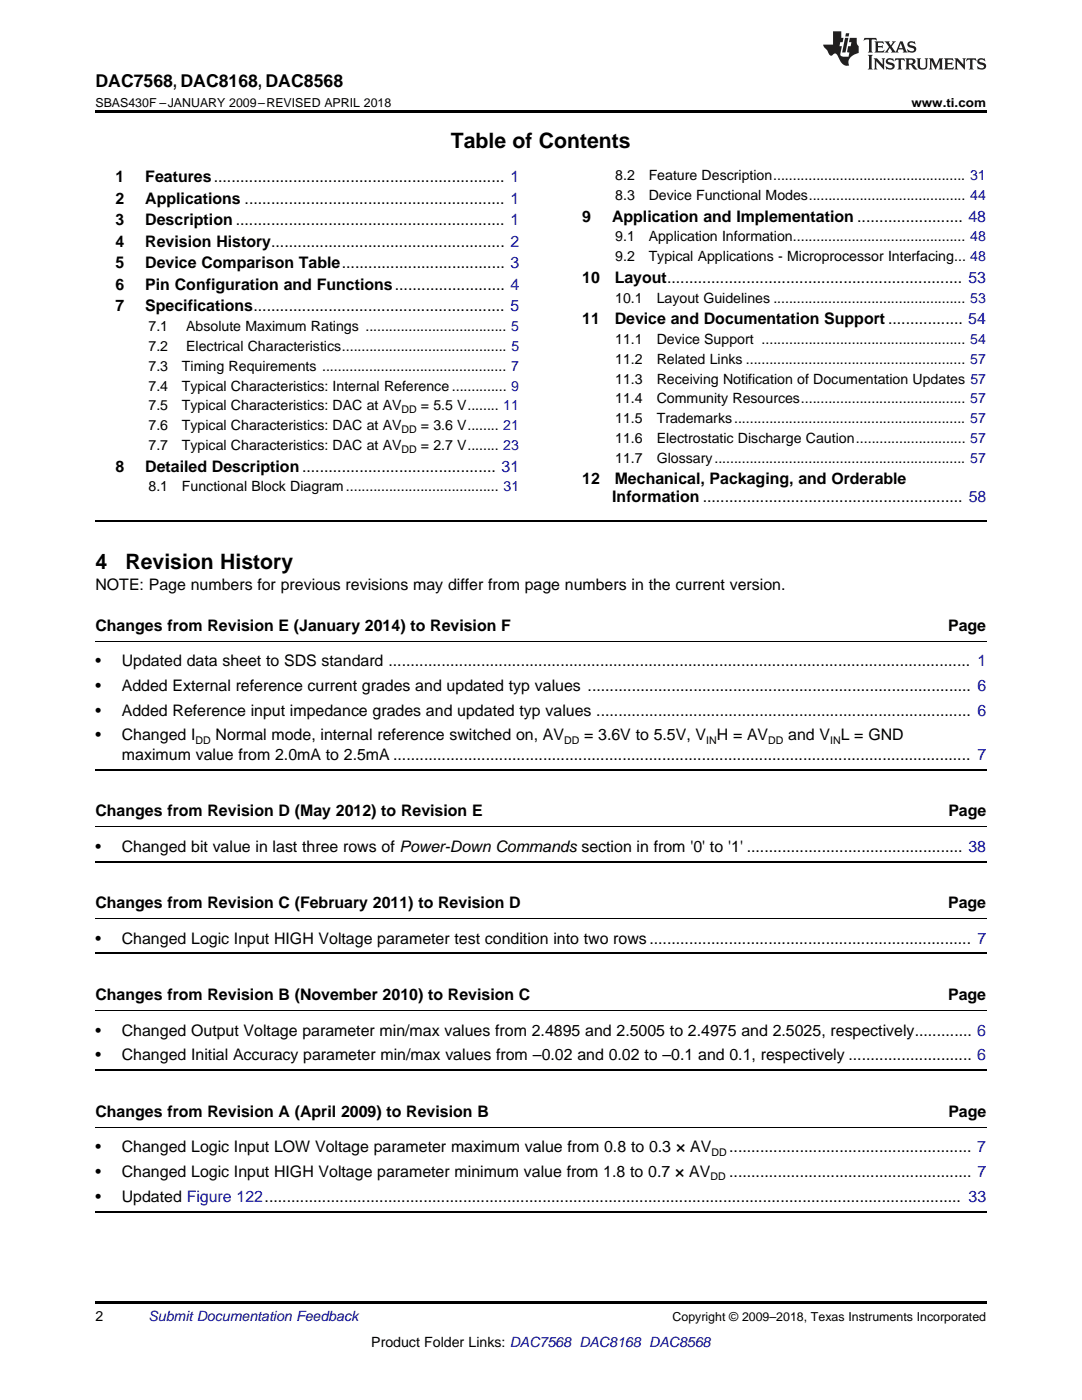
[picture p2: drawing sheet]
<svg xmlns="http://www.w3.org/2000/svg" width="216mm" height="279mm" viewBox="0 0 216 279" stroke-linecap="round" stroke-linejoin="round" font-family="sans-serif">
<defs><g id="words">
<g font-size="4.2">
<text x="90" y="29.6">Table of Contents</text>
<text x="19" y="113.5">4</text>
<text x="25" y="113.5">Revision History</text>
</g>
<text font-size="3.5" x="19" y="17.3">DAC7568, DAC8168, DAC8568</text>
<g font-size="3.2">
<text x="23" y="36.3">1</text>
<text x="23" y="40.6">2</text>
<text x="29" y="36.3">Features.................................................................. 1</text>
<text x="29" y="40.6">Applications ........................................................... 1</text>
<text x="23" y="44.9">3</text>
<text x="29" y="44.9">Description ............................................................. 1</text>
<text x="116.2" y="44.2">9</text>
<text x="122.1" y="44.2">Application and Implementation ........................ 48</text>
<text x="23" y="49.2">4</text>
<text x="23" y="53.6">5</text>
<text x="29" y="49.2">Revision History..................................................... 2</text>
<text x="29" y="53.6">Device Comparison Table..................................... 3</text>
<text x="23" y="57.9">6</text>
<text x="29" y="57.9">Pin Configuration and Functions......................... 4</text>
<text x="116.2" y="56.4">10</text>
<text x="122.7" y="56.4">Layout................................................................... 53</text>
<text x="23" y="62.2">7</text>
<text x="29" y="62.2">Specifications......................................................... 5</text>
<text x="116.2" y="64.7">11</text>
<text x="122.7" y="64.7">Device and Documentation Support ................. 54</text>
<text x="23" y="94.1">8</text>
<text x="29" y="94.1">Detailed Description............................................ 31</text>
<text x="116.2" y="96.7">12</text>
<text x="122.2" y="100.2">Information ........................................................... 58</text>
<text x="122.7" y="96.7">Mechanical, Packaging, and Orderable</text>
<text x="19" y="117.8">NOTE: Page numbers for previous revisions may differ from page numbers in the current version.</text>
<text x="19" y="125.9">Changes from Revision E (January 2014) to Revision F</text>
<text x="189.2" y="125.9">Page</text>
<text x="19" y="133">•</text>
<text x="19" y="137.9">•</text>
<text x="24.3" y="133">Updated data sheet to SDS standard .................................................................................................................................... 1</text>
<text x="24.3" y="137.9">Added External reference current grades and updated typ values ....................................................................................... 6</text>
<text x="19" y="142.8">•</text>
<text x="24.3" y="142.8">Added Reference input impedance grades and updated typ values ..................................................................................... 6</text>
<text x="19" y="147.8">•</text>
<text x="24.3" y="147.8">Changed I</text>
<text x="43" y="147.8">Normal mode, internal reference switched on, AV</text>
<text x="116.6" y="147.8">= 3.6V to 5.5V, V H = AV</text>
<text x="157.3" y="147.8">and V L = GND</text>
<text x="24.3" y="151.7">maximum value from 2.0mA to 2.5mA ................................................................................................................................... 7</text>
<text x="19" y="162.9">Changes from Revision D (May 2012) to Revision E</text>
<text x="189.2" y="162.9">Page</text>
<text x="19" y="170">•</text>
<text x="24.3" y="170">Changed bit value in last three rows of Power-Down Commands section in from '0' to '1' ................................................. 38</text>
<text x="19" y="181.3">Changes from Revision C (February 2011) to Revision D</text>
<text x="189.2" y="181.3">Page</text>
<text x="19" y="188.3">•</text>
<text x="24.3" y="188.3">Changed Logic Input HIGH Voltage parameter test condition into two rows......................................................................... 7</text>
<text x="19" y="199.6">Changes from Revision B (November 2010) to Revision C</text>
<text x="189.2" y="199.6">Page</text>
<text x="19" y="206.7">•</text>
<text x="24.3" y="206.7">Changed Output Voltage parameter min/max values from 2.4895 and 2.5005 to 2.4975 and 2.5025, respectively............. 6</text>
<text x="19" y="211.6">•</text>
<text x="24.3" y="211.6">Changed Initial Accuracy parameter min/max values from –0.02 and 0.02 to –0.1 and 0.1, respectively ............................ 6</text>
<text x="19" y="222.9">Changes from Revision A (April 2009) to Revision B</text>
<text x="189.2" y="222.9">Page</text>
<text x="19" y="230">•</text>
<text x="24.3" y="230">Changed Logic Input LOW Voltage parameter maximum value from 0.8 to 0.3 × AV</text>
<text x="145.5" y="230">....................................................... 7</text>
<text x="19" y="234.9">•</text>
<text x="19" y="239.9">•</text>
<text x="24.3" y="234.9">Changed Logic Input HIGH Voltage parameter minimum value from 1.8 to 0.7 × AV</text>
<text x="24.3" y="239.9">Updated Figure 122.............................................................................................................................................................. 33</text>
<text x="145.5" y="234.9">....................................................... 7</text>
</g>
<g font-size="2.8">
<text x="122.8" y="36">8.2</text>
<text x="129.4" y="36">Feature Description................................................. 31</text>
<text x="122.8" y="39.9">8.3</text>
<text x="129.4" y="39.9">Device Functional Modes........................................ 44</text>
<text x="122.8" y="48.2">9.1</text>
<text x="122.8" y="52.1">9.2</text>
<text x="129.4" y="48.2">Application Information............................................ 48</text>
<text x="129.4" y="52.1">Typical Applications - Microprocessor Interfacing... 48</text>
<text x="122.8" y="60.4">10.1</text>
<text x="131" y="60.4">Layout Guidelines ................................................. 53</text>
<text x="29.6" y="66.1">7.1</text>
<text x="29.6" y="70.1">7.2</text>
<text x="37.2" y="66.1">Absolute Maximum Ratings .................................... 5</text>
<text x="37.2" y="70.1">Electrical Characteristics.......................................... 5</text>
<text x="122.8" y="68.7">11.1</text>
<text x="131" y="68.7">Device Support .................................................... 54</text>
<text x="29.6" y="74">7.3</text>
<text x="29.6" y="78">7.4</text>
<text x="36.3" y="74">Timing Requirements ............................................... 7</text>
<text x="36.3" y="78">Typical Characteristics: Internal Reference .............. 9</text>
<text x="122.8" y="72.6">11.2</text>
<text x="122.8" y="76.6">11.3</text>
<text x="131" y="72.6">Related Links ........................................................ 57</text>
<text x="131" y="76.6">Receiving Notification of Documentation Updates 57</text>
<text x="29.6" y="81.9">7.5</text>
<text x="36.3" y="81.9">Typical Characteristics: DAC at AV</text>
<text x="84" y="81.9">= 5.5 V........ 11</text>
<text x="122.8" y="80.5">11.4</text>
<text x="131" y="80.5">Community Resources.......................................... 57</text>
<text x="29.6" y="85.9">7.6</text>
<text x="29.6" y="89.8">7.7</text>
<text x="36.3" y="85.9">Typical Characteristics: DAC at AV</text>
<text x="36.3" y="89.8">Typical Characteristics: DAC at AV</text>
<text x="84" y="85.9">= 3.6 V........ 21</text>
<text x="84" y="89.8">= 2.7 V........ 23</text>
<text x="122.8" y="84.5">11.5</text>
<text x="122.8" y="88.4">11.6</text>
<text x="131" y="84.5">Trademarks........................................................... 57</text>
<text x="131" y="88.4">Electrostatic Discharge Caution............................ 57</text>
<text x="122.8" y="92.4">11.7</text>
<text x="131" y="92.4">Glossary................................................................ 57</text>
<text x="29.6" y="98.1">8.1</text>
<text x="36.3" y="98.1">Functional Block Diagram....................................... 31</text>
<text x="19" y="263.6">2</text>
<text x="74.1" y="268.9">Product Folder Links: DAC7568 DAC8168 DAC8568</text>
</g>
<text font-size="2.8" fill="#0000c8" x="29.6" y="263.6">Submit Documentation Feedback</text>
<g font-size="2.5">
<text x="19" y="21.4">SBAS430F –JANUARY 2009–REVISED APRIL 2018</text>
<text x="181.9" y="21.4">www.ti.com</text>
<text x="134.2" y="263.6">Copyright © 2009–2018, Texas Instruments Incorporated</text>
</g>
<g font-size="2.1">
<text x="80.1" y="82.5">DD</text>
<text x="80.1" y="86.4">DD</text>
<text x="80.1" y="90.4">DD</text>
<text x="39" y="148.4">DD</text>
<text x="112.6" y="148.4">DD</text>
<text x="140.9" y="148.4">IN</text>
<text x="153.3" y="148.4">DD</text>
<text x="165.6" y="148.4">IN</text>
<text x="142" y="230.6">DD</text>
<text x="141.8" y="235.5">DD</text>
</g>
</g></defs>
<path d="M19 22h177.8v.5h-177.8zM19 259.7h177.8v.5h-177.8z" fill="#000"/>
<path d="M19 103.9h177.8M19 153.6h177.8M19 171.9h177.8M19 190.3h177.8M19 213.6h177.8M19 241.8h177.8" fill="none" stroke="#000" stroke-width=".35"/>
<path d="M19 128h177.8M19 165h177.8M19 183.4h177.8M19 201.7h177.8M19 225h177.8" fill="none" stroke="#000" stroke-width=".2"/>
<g fill="#231f20">
<path d="M172.5 7.6l-.1 .5 .4-.2h.6v.1v2.1l-.2 .4h.9l-.2-.4v-2.1l.1-.1h.5l.5 .2-.2-.5zM174.5 8.3l.2 .3v1.5l-.2 .4h1.8l.2-.6a1.04 1.04 0 0 1-1.3 .2v-.7h.6l.3 .2v-.6l-.3 .2h-.6v-.6l.8-.1 .4 .3-.2-.5zM176.5 8.3l.9 1.1-.9 1.1h.8l-.2-.2 .4-.7 .5 .7-.2 .2h1.5l-.2-.2 .2-.4h.9l.1 .4-.2 .2h1l-.3-.3-.7-1.9h-.5l-.9 2-.8-1 .9-1h-.8l.1 .3-.4 .5-.3-.6 .1-.2zM179.7 8.6l.4 1h-.7zM181.3 8.4a.63 .63 0 0 0-.2 .7 .63 .63 0 0 0 .6 .4l.6 .2 .1 .2a.75 .75 0 0 1-.7 .4 .75 .75 0 0 1-.6-.5l.1 .7 .1-.1a1.11 1.11 0 0 0 1.5-.6 1.13 1.13 0 0 0-1.2-.8l-.1-.4a1.04 1.04 0 0 1 1.2 .2l-.2-.5-.2 .1-.4-.2zM173.2 10.9l.2 .4v2.2l-.2 .4h1l-.3-.4v-2.2l.3-.4zM174.3 11.6l.3 .4v1.5l-.3 .4h.8l-.2-.4v-1.3l1.5 1.7v-1.9l.2-.4h-.7l.2 .4v.9l-1.1-1.3zM177 11.8a.62 .62 0 0 0-.2 .7 .62 .62 0 0 0 .6 .4l.6 .1 .1 .3a.76 .76 0 0 1-.7 .3 .76 .76 0 0 1-.7-.4l.2 .7 .1-.1a1.11 1.11 0 0 0 1.5-.6 1.13 1.13 0 0 0-1.2-.8l-.1-.4a1.04 1.04 0 0 1 1.2 .2l-.2-.6-.2 .1-.5-.1zM178.7 11.6l-.2 .6a.61 .61 0 0 1 .8-.3v1.6l-.2 .4h.9l-.2-.4v-1.6a.63 .63 0 0 1 .7 .3l-.1-.6zM180.6 11.6l.3 .4v1.5l-.3 .4h1l-.2-.2-.1-.8 .6 .2a.76 .76 0 0 0 1.2 .7l-1-1a.58 .58 0 0 0 .6-.5 .58 .58 0 0 0-.5-.6zM181.4 11.9h.1a.45 .45 0 0 1 .5 .1 .45 .45 0 0 1 .1 .5l-.8 .2zM182.9 11.6l.2 .2a2.17 2.17 0 0 0 .3 1.9 .99 .99 0 0 0 1.6-.6v-1.1l.2-.4h-.7l.2 .2a1.92 1.92 0 0 1-.2 1.8 .6 .6 0 0 1-.9-.5v-1.1l.2-.4zM185.4 11.6l.2 .4v1.5l-.2 .4h.7l-.2-.4v-1.4l.8 1.8 .8-1.8v1.4l-.2 .4h.9l-.2-.4v-1.5l.2-.4h-.8l-.6 1.5-.6-1.5zM188.4 11.6l.2 .4v1.5l-.2 .4h1.8l.1-.6a1.04 1.04 0 0 1-1.2 .1v-.6h.5l.4 .2v-.6l-.4 .2h-.5v-.7h.8l.3 .3-.1-.6zM190.5 11.6l.2 .4v1.5l-.2 .4h.7l-.2-.4v-1.3l1.5 1.7v-1.9l.2-.4h-.7l.2 .4v.9l-1.1-1.3zM192.9 11.6l-.1 .6a.61 .61 0 0 1 .7-.3l.1 1.6-.3 .4h1l-.3-.4 .1-1.6a.63 .63 0 0 1 .7 .3l-.1-.6zM195.2 11.8a.62 .62 0 0 0-.2 .7 .62 .62 0 0 0 .6 .4l.6 .1 .1 .3a.76 .76 0 0 1-.7 .3 .76 .76 0 0 1-.6-.4l.1 .7 .1-.1a1.11 1.11 0 0 0 1.6-.6 1.13 1.13 0 0 0-1.3-.8l-.1-.4a1.04 1.04 0 0 1 1.2 .2l-.1-.6-.2 .1-.5-.1z"/>
<path d="M166.2 6.3v2.6h-1.9v.4l.8 .9a.91 .91 0 0 0 1 .8 .56 .56 0 0 1 .5-.3 .56 .56 0 0 1 .5 .3l.4 .8a1.53 1.53 0 0 0 1.9 1.2 1.54 1.54 0 0 1 1-2.1l.9-.3v-1.4a1.52 1.52 0 0 1-.4-1.6h-1.3l-.2 .8h.5l-.2 .8h-.5l-.1 1v.2l.4 .1-.2 .8a1.93 1.93 0 0 1-1.6-.3l.3-1.8h-.5l.2-.8h.4l.2-.8h-.4v-1.3zM168.6 7.6l-.6 2.9h.7l.6-2.9zM168.8 6.6l-.1 .7h.6l.2-.7z"/>
</g>
<use href="#words"/>
</svg>
